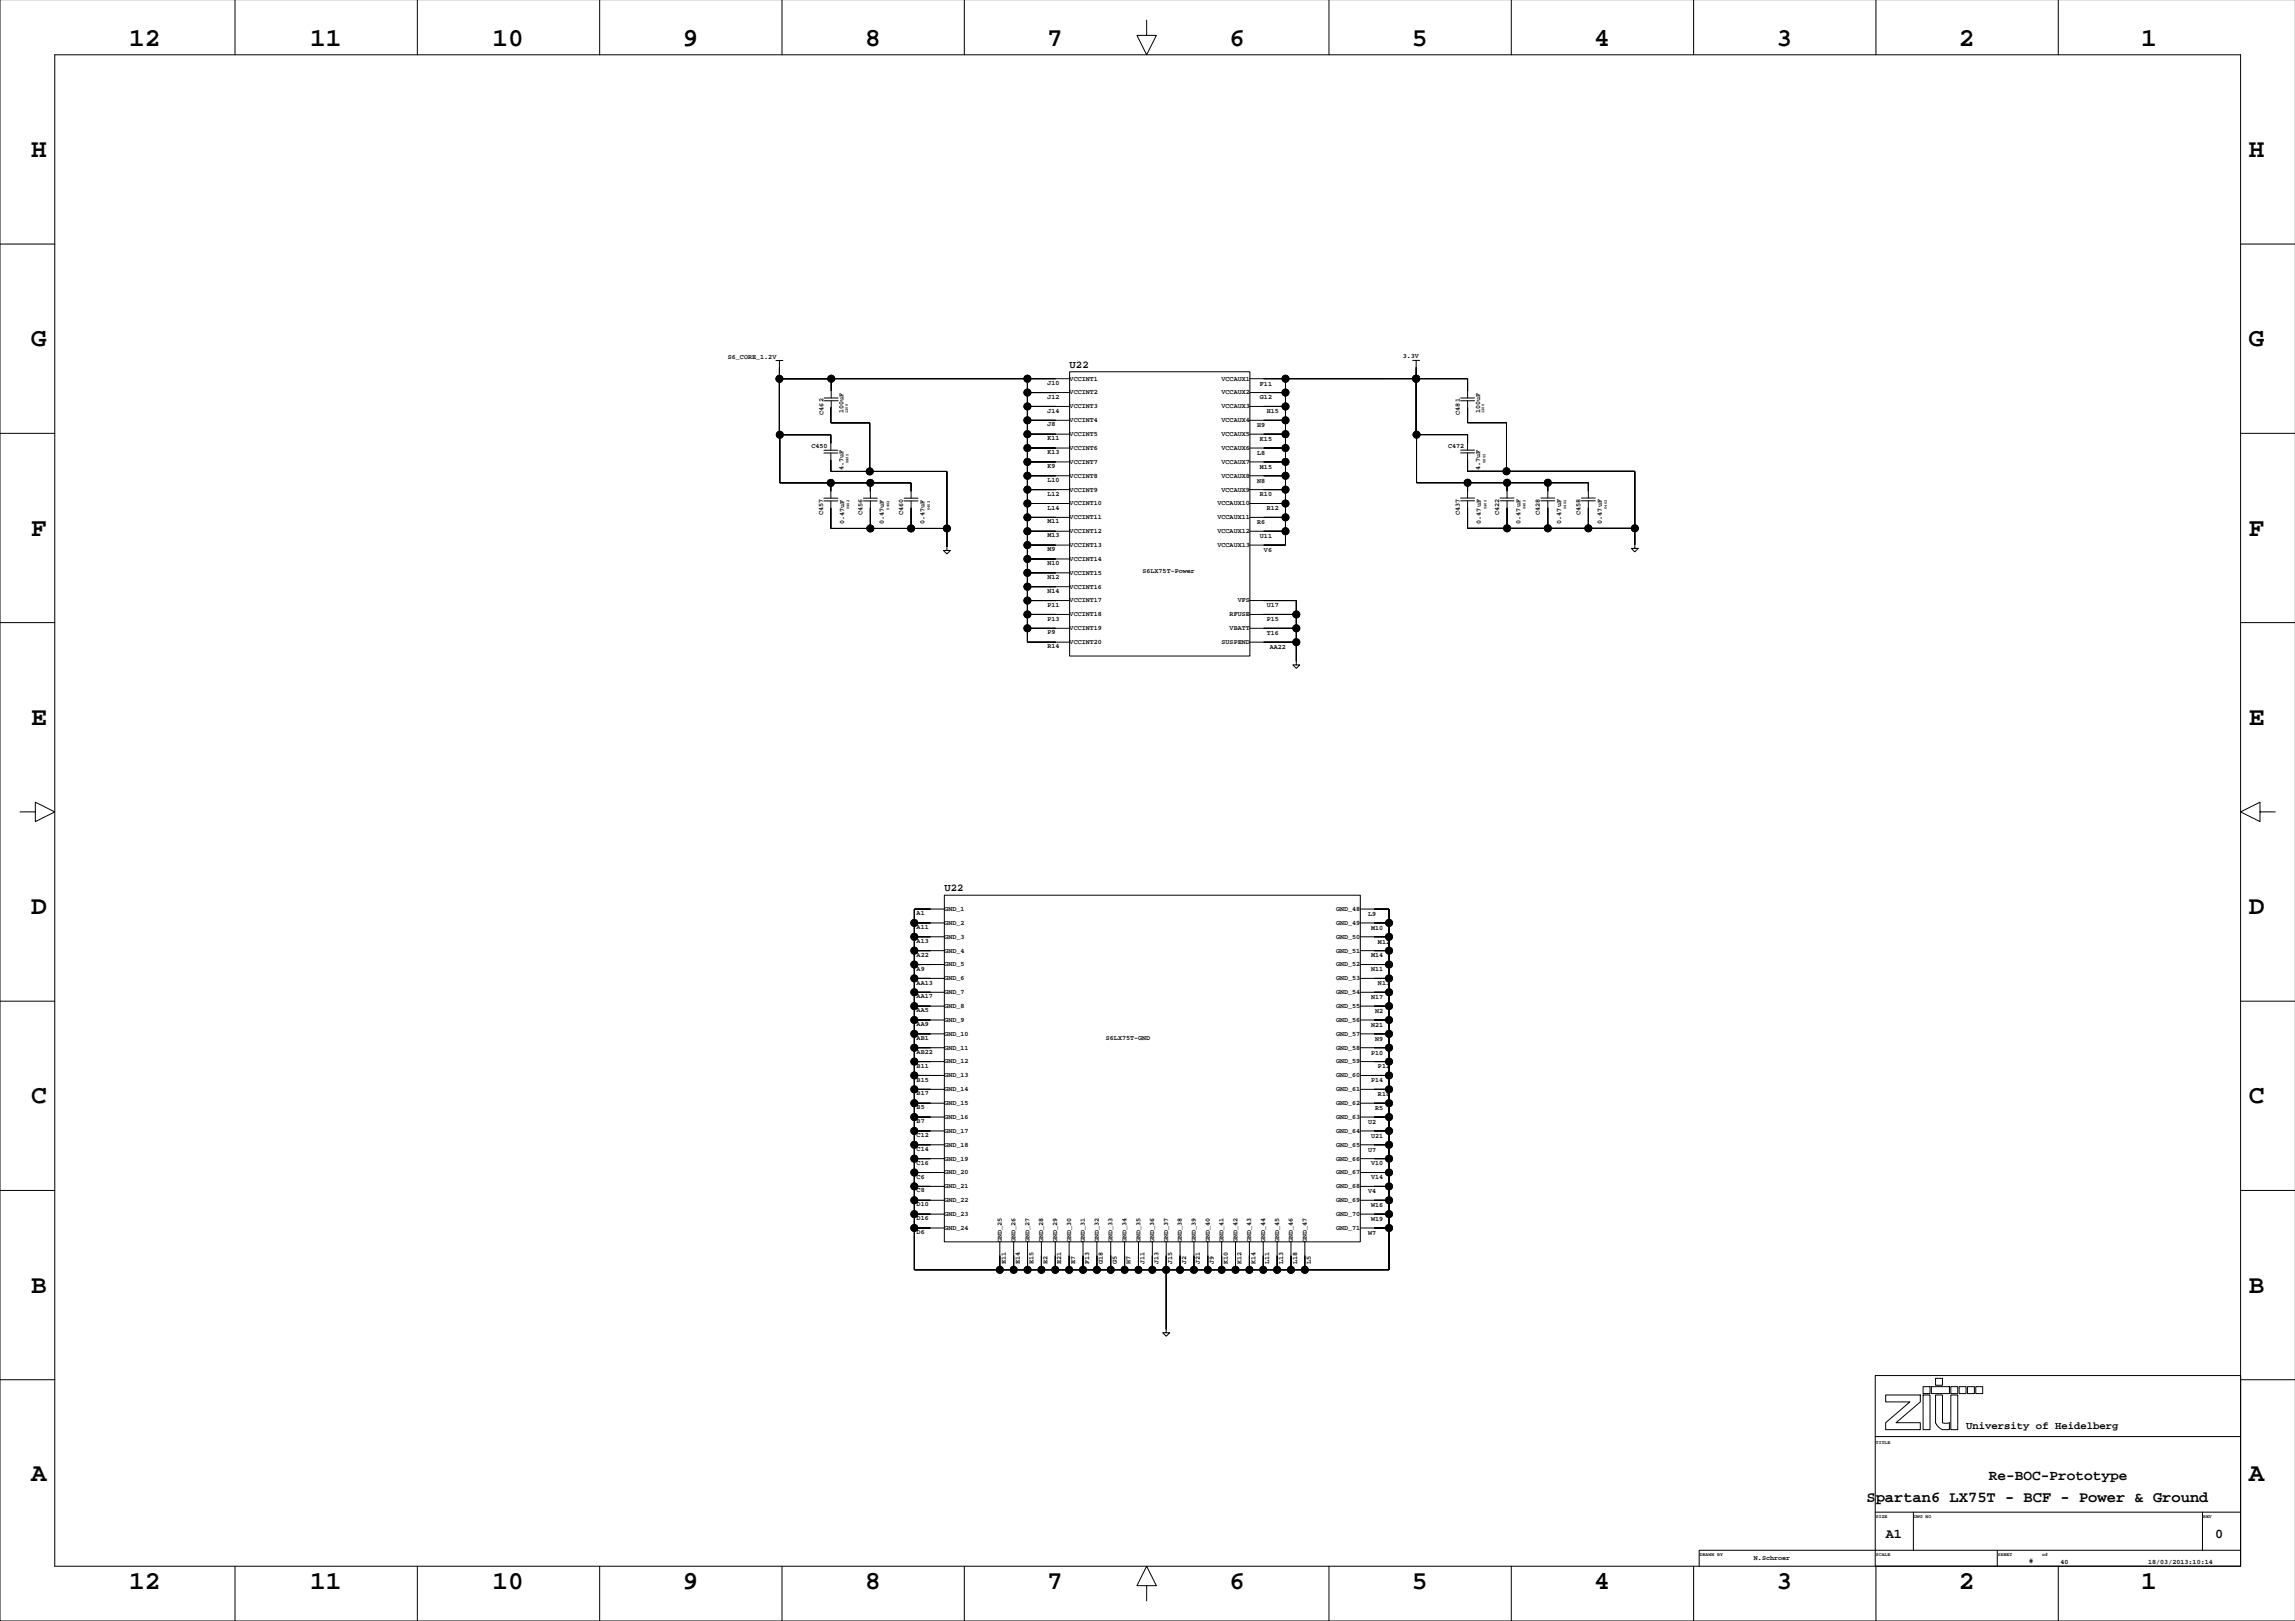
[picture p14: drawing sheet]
<svg xmlns="http://www.w3.org/2000/svg" width="841mm" height="594mm" viewBox="0 0 841 594" stroke-linecap="round" stroke-linejoin="round" font-family="sans-serif">
<defs><g id="words">
<g font-size="9.5">
<text x="47.4" y="16.9">12</text>
<text x="113.6" y="16.9">11</text>
<text x="180.4" y="16.9">10</text>
<text x="250.1" y="16.9">9</text>
<text x="316.9" y="16.9">8</text>
<text x="383.6" y="16.9">7</text>
<text x="450.4" y="16.9">6</text>
<text x="517.2" y="16.9">5</text>
<text x="584" y="16.9">4</text>
<text x="650.8" y="16.9">3</text>
<text x="717.6" y="16.9">2</text>
<text x="784.4" y="16.9">1</text>
<text x="11.4" y="57.5">H</text>
<text x="823.7" y="57.5">H</text>
<text x="11.4" y="126.9">G</text>
<text x="823.7" y="126.9">G</text>
<text x="11.4" y="196.2">F</text>
<text x="823.7" y="196.2">F</text>
<text x="11.4" y="265.5">E</text>
<text x="823.7" y="265.5">E</text>
<text x="11.4" y="334.8">D</text>
<text x="823.7" y="334.8">D</text>
<text x="11.4" y="404.2">C</text>
<text x="823.7" y="404.2">C</text>
<text x="11.4" y="473.5">B</text>
<text x="823.7" y="473.5">B</text>
<text x="11.4" y="542.3">A</text>
<text x="823.7" y="542.3">A</text>
<text x="47.4" y="582.2">12</text>
<text x="113.6" y="582.2">11</text>
<text x="180.4" y="582.2">10</text>
<text x="250.1" y="582.2">9</text>
<text x="316.9" y="582.2">8</text>
<text x="383.6" y="582.2">7</text>
<text x="450.4" y="582.2">6</text>
<text x="517.2" y="582.2">5</text>
<text x="584" y="582.2">4</text>
<text x="650.8" y="582.2">3</text>
<text x="717.6" y="582.2">2</text>
<text x="784.4" y="582.2">1</text>
</g>
<text font-size="5.6" x="683.7" y="550.3">Spartan6 LX75T - BCF - Power &amp; Ground</text>
<text font-size="5.3" x="728.6" y="542">Re-BOC-Prototype</text>
<g font-size="4.9">
<text x="690.8" y="563.4">A1</text>
<text x="811.4" y="563.4">0</text>
</g>
<g font-size="3.9">
<text x="391.8" y="134.8">U22</text>
<text x="345.9" y="326.3">U22</text>
<text x="720.2" y="523.5">University of Heidelberg</text>
</g>
<g font-size="2.5">
<text x="266.6" y="131.4">S6_CORE_1.2V</text>
<text x="513.9" y="131.1">3.3V</text>
<text x="383.7" y="140.9">J10</text>
<text x="391.8" y="139.4">VCCINT1</text>
<text x="447.5" y="139.4">VCCAUX1</text>
<text x="461.5" y="141.2">F11</text>
<text x="383.7" y="146">J12</text>
<text x="391.8" y="144.5">VCCINT2</text>
<text x="391.8" y="149.6">VCCINT3</text>
<text x="447.5" y="144.5">VCCAUX2</text>
<text x="447.5" y="149.6">VCCAUX3</text>
<text x="461.5" y="146.3">G12</text>
<text x="301.6" y="151.9" transform="rotate(-90 301.6 151.9)">C462</text>
<text x="309" y="151.4" transform="rotate(-90 309 151.4)">100uF</text>
<text x="383.7" y="151.1">J14</text>
<text x="391.8" y="154.6">VCCINT4</text>
<text x="447.5" y="154.6">VCCAUX4</text>
<text x="464.1" y="151.4">H15</text>
<text x="534.7" y="151.9" transform="rotate(-90 534.7 151.9)">C481</text>
<text x="542.2" y="151.4" transform="rotate(-90 542.2 151.4)">100uF</text>
<text x="383.7" y="161.3">K11</text>
<text x="383.7" y="156.2">J8</text>
<text x="391.8" y="159.7">VCCINT5</text>
<text x="447.5" y="159.7">VCCAUX5</text>
<text x="460.5" y="156.4">H9</text>
<text x="461.5" y="161.5">K15</text>
<text x="297.2" y="164.2">C450</text>
<text x="383.7" y="166.3">K13</text>
<text x="391.8" y="164.8">VCCINT6</text>
<text x="447.5" y="164.8">VCCAUX6</text>
<text x="460.5" y="166.6">L8</text>
<text x="530.5" y="164.2">C472</text>
<text x="309" y="172.2" transform="rotate(-90 309 172.2)">4.7uF</text>
<text x="383.7" y="171.4">K9</text>
<text x="391.8" y="169.9">VCCINT7</text>
<text x="447.5" y="169.9">VCCAUX7</text>
<text x="461.5" y="171.7">M15</text>
<text x="542.2" y="172.2" transform="rotate(-90 542.2 172.2)">4.7uF</text>
<text x="383.7" y="176.5">L10</text>
<text x="391.8" y="175">VCCINT8</text>
<text x="447.5" y="175">VCCAUX8</text>
<text x="460.5" y="176.8">N8</text>
<text x="383.7" y="181.6">L12</text>
<text x="391.8" y="180">VCCINT9</text>
<text x="391.8" y="185.1">VCCINT10</text>
<text x="446" y="185.1">VCCAUX10</text>
<text x="447.5" y="180">VCCAUX9</text>
<text x="461.5" y="181.8">R10</text>
<text x="301.5" y="188.6" transform="rotate(-90 301.5 188.6)">C457</text>
<text x="309.3" y="191.9" transform="rotate(-90 309.3 191.9)">0.47uF</text>
<text x="315.9" y="188.6" transform="rotate(-90 315.9 188.6)">C456</text>
<text x="323.7" y="191.9" transform="rotate(-90 323.7 191.9)">0.47uF</text>
<text x="330.9" y="188.6" transform="rotate(-90 330.9 188.6)">C460</text>
<text x="338.6" y="191.9" transform="rotate(-90 338.6 191.9)">0.47uF</text>
<text x="383.7" y="191.7">M11</text>
<text x="383.7" y="186.7">L14</text>
<text x="391.8" y="190.2">VCCINT11</text>
<text x="446" y="190.2">VCCAUX11</text>
<text x="460.5" y="192">R6</text>
<text x="464.1" y="186.9">R12</text>
<text x="534.7" y="188.5" transform="rotate(-90 534.7 188.5)">C437</text>
<text x="542.5" y="191.8" transform="rotate(-90 542.5 191.8)">0.47uF</text>
<text x="549.2" y="188.5" transform="rotate(-90 549.2 188.5)">C422</text>
<text x="557" y="191.8" transform="rotate(-90 557 191.8)">0.47uF</text>
<text x="564.1" y="188.5" transform="rotate(-90 564.1 188.5)">C428</text>
<text x="571.9" y="191.8" transform="rotate(-90 571.9 191.8)">0.47uF</text>
<text x="579" y="188.5" transform="rotate(-90 579 188.5)">C458</text>
<text x="586.7" y="191.8" transform="rotate(-90 586.7 191.8)">0.47uF</text>
<text x="383.7" y="196.8">M13</text>
<text x="391.8" y="195.3">VCCINT12</text>
<text x="446" y="195.3">VCCAUX12</text>
<text x="461.5" y="197.1">U11</text>
<text x="383.7" y="201.9">M9</text>
<text x="391.8" y="200.3">VCCINT13</text>
<text x="446" y="200.3">VCCAUX13</text>
<text x="463" y="202.1">V6</text>
<text x="383.7" y="207">N10</text>
<text x="391.8" y="205.4">VCCINT14</text>
<text x="418.5" y="209.8">S6LX75T-Power</text>
<text x="383.7" y="212">N12</text>
<text x="391.8" y="210.5">VCCINT15</text>
<text x="391.8" y="215.6">VCCINT16</text>
<text x="383.7" y="217.1">N14</text>
<text x="391.8" y="220.7">VCCINT17</text>
<text x="453.4" y="220.7">VFS</text>
<text x="383.7" y="227.3">P13</text>
<text x="383.7" y="222.2">P11</text>
<text x="391.8" y="225.7">VCCINT18</text>
<text x="450.4" y="225.7">RFUSE</text>
<text x="464.1" y="227.5">P15</text>
<text x="464.1" y="222.5">U17</text>
<text x="383.7" y="232.4">P9</text>
<text x="391.8" y="230.8">VCCINT19</text>
<text x="450.4" y="230.8">VBATT</text>
<text x="464.1" y="232.6">T16</text>
<text x="383.7" y="237.4">R14</text>
<text x="391.8" y="235.9">VCCINT20</text>
<text x="447.5" y="235.9">SUSPEND</text>
<text x="465.1" y="237.7">AA22</text>
<text x="335.8" y="335.2">A1</text>
<text x="345.9" y="333.7">GND_1</text>
<text x="489.4" y="333.7">GND_48</text>
<text x="501.2" y="335.5">L9</text>
<text x="335.8" y="340.3">A11</text>
<text x="345.9" y="338.7">GND_2</text>
<text x="489.4" y="338.7">GND_49</text>
<text x="502.2" y="340.5">M10</text>
<text x="335.8" y="345.4">A13</text>
<text x="345.9" y="343.8">GND_3</text>
<text x="489.4" y="343.8">GND_50</text>
<text x="504.8" y="345.6">M12</text>
<text x="335.8" y="350.4">A22</text>
<text x="345.9" y="348.9">GND_4</text>
<text x="345.9" y="354">GND_5</text>
<text x="489.4" y="348.9">GND_51</text>
<text x="489.4" y="354">GND_52</text>
<text x="502.2" y="350.7">M14</text>
<text x="335.8" y="355.5">A9</text>
<text x="345.9" y="359.1">GND_6</text>
<text x="489.4" y="359.1">GND_53</text>
<text x="502.2" y="355.8">N11</text>
<text x="335.8" y="365.7">AA17</text>
<text x="335.8" y="360.6">AA13</text>
<text x="345.9" y="364.1">GND_7</text>
<text x="489.4" y="364.1">GND_54</text>
<text x="502.2" y="365.9">N17</text>
<text x="504.8" y="360.8">N13</text>
<text x="335.8" y="370.8">AA5</text>
<text x="345.9" y="369.2">GND_8</text>
<text x="489.4" y="369.2">GND_55</text>
<text x="503.7" y="371">N2</text>
<text x="335.8" y="375.8">AA9</text>
<text x="345.9" y="374.3">GND_9</text>
<text x="489.4" y="374.3">GND_56</text>
<text x="502.2" y="376.1">N21</text>
<text x="335.8" y="380.9">AB1</text>
<text x="345.9" y="379.4">GND_10</text>
<text x="405.1" y="380.9">S6LX75T-GND</text>
<text x="489.4" y="379.4">GND_57</text>
<text x="503.7" y="381.2">N9</text>
<text x="335.8" y="386">AB22</text>
<text x="345.9" y="384.4">GND_11</text>
<text x="345.9" y="389.5">GND_12</text>
<text x="489.4" y="384.4">GND_58</text>
<text x="489.4" y="389.5">GND_59</text>
<text x="502.2" y="386.2">P10</text>
<text x="335.8" y="391.1">B11</text>
<text x="345.9" y="394.6">GND_13</text>
<text x="489.4" y="394.6">GND_60</text>
<text x="504.8" y="391.3">P12</text>
<text x="335.8" y="401.2">B17</text>
<text x="335.8" y="396.1">B15</text>
<text x="345.9" y="399.7">GND_14</text>
<text x="489.4" y="399.7">GND_61</text>
<text x="502.2" y="396.4">P14</text>
<text x="504.8" y="401.5">R18</text>
<text x="335.8" y="406.3">B5</text>
<text x="345.9" y="404.8">GND_15</text>
<text x="489.4" y="404.8">GND_62</text>
<text x="503.7" y="406.6">R5</text>
<text x="335.8" y="411.4">B7</text>
<text x="345.9" y="409.8">GND_16</text>
<text x="489.4" y="409.8">GND_63</text>
<text x="501.2" y="411.6">U2</text>
<text x="335.8" y="416.5">C12</text>
<text x="345.9" y="414.9">GND_17</text>
<text x="345.9" y="420">GND_18</text>
<text x="489.4" y="414.9">GND_64</text>
<text x="489.4" y="420">GND_65</text>
<text x="502.2" y="416.7">U21</text>
<text x="335.8" y="421.5">C14</text>
<text x="345.9" y="425.1">GND_19</text>
<text x="489.4" y="425.1">GND_66</text>
<text x="501.2" y="421.8">U7</text>
<text x="335.8" y="431.7">C6</text>
<text x="335.8" y="426.6">C16</text>
<text x="345.9" y="430.2">GND_20</text>
<text x="489.4" y="430.2">GND_67</text>
<text x="502.2" y="432">V14</text>
<text x="502.2" y="426.9">V10</text>
<text x="335.8" y="436.8">C8</text>
<text x="345.9" y="435.2">GND_21</text>
<text x="489.4" y="435.2">GND_68</text>
<text x="501.2" y="437">V4</text>
<text x="335.8" y="441.9">D10</text>
<text x="345.9" y="440.3">GND_22</text>
<text x="489.4" y="440.3">GND_69</text>
<text x="502.2" y="442.1">W16</text>
<text x="335.8" y="446.9">D16</text>
<text x="345.9" y="445.4">GND_23</text>
<text x="489.4" y="445.4">GND_70</text>
<text x="502.2" y="447.2">W19</text>
<text x="335.8" y="452">D6</text>
<text x="345.9" y="450.5">GND_24</text>
<text x="366.9" y="454.9" transform="rotate(-90 366.9 454.9)">GND_25</text>
<text x="372" y="454.9" transform="rotate(-90 372 454.9)">GND_26</text>
<text x="377.1" y="454.9" transform="rotate(-90 377.1 454.9)">GND_27</text>
<text x="382.2" y="454.9" transform="rotate(-90 382.2 454.9)">GND_28</text>
<text x="387.2" y="454.9" transform="rotate(-90 387.2 454.9)">GND_29</text>
<text x="392.3" y="454.9" transform="rotate(-90 392.3 454.9)">GND_30</text>
<text x="397.4" y="454.9" transform="rotate(-90 397.4 454.9)">GND_31</text>
<text x="402.5" y="454.9" transform="rotate(-90 402.5 454.9)">GND_32</text>
<text x="407.6" y="454.9" transform="rotate(-90 407.6 454.9)">GND_33</text>
<text x="412.6" y="454.9" transform="rotate(-90 412.6 454.9)">GND_34</text>
<text x="417.7" y="454.9" transform="rotate(-90 417.7 454.9)">GND_35</text>
<text x="422.8" y="454.9" transform="rotate(-90 422.8 454.9)">GND_36</text>
<text x="427.9" y="454.9" transform="rotate(-90 427.9 454.9)">GND_37</text>
<text x="433" y="454.9" transform="rotate(-90 433 454.9)">GND_38</text>
<text x="438" y="454.9" transform="rotate(-90 438 454.9)">GND_39</text>
<text x="443.1" y="454.9" transform="rotate(-90 443.1 454.9)">GND_40</text>
<text x="448.2" y="454.9" transform="rotate(-90 448.2 454.9)">GND_41</text>
<text x="453.3" y="454.9" transform="rotate(-90 453.3 454.9)">GND_42</text>
<text x="458.3" y="454.9" transform="rotate(-90 458.3 454.9)">GND_43</text>
<text x="463.4" y="454.9" transform="rotate(-90 463.4 454.9)">GND_44</text>
<text x="468.5" y="454.9" transform="rotate(-90 468.5 454.9)">GND_45</text>
<text x="473.6" y="454.9" transform="rotate(-90 473.6 454.9)">GND_46</text>
<text x="478.7" y="454.9" transform="rotate(-90 478.7 454.9)">GND_47</text>
<text x="489.4" y="450.5">GND_71</text>
<text x="501.2" y="452.3">W7</text>
<text x="368.4" y="463" transform="rotate(-90 368.4 463)">E11</text>
<text x="373.5" y="463" transform="rotate(-90 373.5 463)">E14</text>
<text x="378.6" y="463" transform="rotate(-90 378.6 463)">E15</text>
<text x="383.7" y="463" transform="rotate(-90 383.7 463)">E2</text>
<text x="388.8" y="463" transform="rotate(-90 388.8 463)">E21</text>
<text x="393.8" y="463" transform="rotate(-90 393.8 463)">E7</text>
<text x="398.9" y="463" transform="rotate(-90 398.9 463)">F13</text>
<text x="404" y="463" transform="rotate(-90 404 463)">G18</text>
<text x="409.1" y="463" transform="rotate(-90 409.1 463)">G5</text>
<text x="414.2" y="463" transform="rotate(-90 414.2 463)">H7</text>
<text x="419.2" y="463" transform="rotate(-90 419.2 463)">J11</text>
<text x="424.3" y="463" transform="rotate(-90 424.3 463)">J13</text>
<text x="429.4" y="463" transform="rotate(-90 429.4 463)">J15</text>
<text x="434.5" y="463" transform="rotate(-90 434.5 463)">J2</text>
<text x="439.6" y="463" transform="rotate(-90 439.6 463)">J21</text>
<text x="444.6" y="463" transform="rotate(-90 444.6 463)">J9</text>
<text x="449.7" y="463" transform="rotate(-90 449.7 463)">K10</text>
<text x="454.8" y="463" transform="rotate(-90 454.8 463)">K12</text>
<text x="459.9" y="463" transform="rotate(-90 459.9 463)">K14</text>
<text x="464.9" y="463" transform="rotate(-90 464.9 463)">L11</text>
<text x="470" y="463" transform="rotate(-90 470 463)">L13</text>
<text x="475.1" y="463" transform="rotate(-90 475.1 463)">L18</text>
<text x="480.2" y="463" transform="rotate(-90 480.2 463)">L5</text>
<text x="642.5" y="571.6">N.Schroer</text>
<text x="743.3" y="572.6">#</text>
<text x="754.7" y="573">40</text>
<text x="786.9" y="573">18/03/2013:10:14</text>
</g>
<g font-size="1.8">
<text x="687.2" y="528.9">TITLE</text>
<text x="687.2" y="555.8">SIZE</text>
<text x="701.1" y="555.8">DWG NO</text>
<text x="807" y="555.8">REV</text>
<text x="622.7" y="569.8">DRAWN BY</text>
<text x="687.2" y="569.8">SCALE</text>
<text x="731.9" y="569.8">SHEET</text>
<text x="748.1" y="569.8">of</text>
</g>
<g font-size="1.4">
<text x="310.5" y="151.4" transform="rotate(-90 310.5 151.4)">1206</text>
<text x="543.6" y="151.4" transform="rotate(-90 543.6 151.4)">1206</text>
<text x="310.9" y="169.6" transform="rotate(-90 310.9 169.6)">0805</text>
<text x="544.1" y="169.6" transform="rotate(-90 544.1 169.6)">0805</text>
<text x="311.1" y="186.5" transform="rotate(-90 311.1 186.5)">0402</text>
<text x="325.7" y="186.6" transform="rotate(-90 325.7 186.6)">0402</text>
<text x="340.6" y="186.9" transform="rotate(-90 340.6 186.9)">0402</text>
<text x="544.5" y="186.6" transform="rotate(-90 544.5 186.6)">0402</text>
<text x="558.8" y="186.6" transform="rotate(-90 558.8 186.6)">0402</text>
<text x="573.7" y="186.5" transform="rotate(-90 573.7 186.5)">0402</text>
<text x="588.6" y="186.4" transform="rotate(-90 588.6 186.4)">0402</text>
</g>
</g></defs>
<g fill="none" stroke="#000" stroke-width=".37">
<path d="M0 -.1v593.8h840.7M86.1 0v20.1M152.9 0v20.1M219.7 0v20.1M286.4 0v20.1M353.2 0v20.1M420 7.4v5.6h3.6l-3.6 7.1-3.5-7.1h3.5M486.8 0v20.1M553.6 0v20.1M620.4 0v20.1M687.2 0v20.1M754 0v20.1"/>
<path d="M20.1 20.1h800.6v553.6h-800.6zM0 89.4h20.1M820.7 89.4h20M284.2 132.1h1.3v6.7M285.5 134.6h.1M285.5 132.1h1.3M304.3 138.7v.1M304.5 138.7v7.1M376.3 138.7v96.5h15.5M391.8 136.2h66v104.1h-66zM391.8 138.7l-106.3 .1v20.4h18.8v5.7M457.8 138.7h79.8v7.1"/>
<path d="M470.9 138.7v61h-13.1M507.7 138.7h.1M517.5 132h1.2v6.7M518.7 138.7v20.5h18.9v5.7M518.7 134.5h.1M518.7 132h1.3M0 158.7h20.1M285.6 159.2v17.7h48.1v5.6M301.9 145.8h5.1M301.9 146.8h5.1M304.5 146.8l-.2 8.1h14.3v17.8M376.3 143.8h15.5"/>
<path d="M376.3 148.9h15.5M376.3 153.9h15.5M376.3 159h15.5M457.8 143.8h13.1M457.8 148.9h13.1M457.8 153.9h13.1M457.8 159h13.1M518.9 159.2v17.6h62.9v5.6M535.1 145.8h5M535.1 146.8h5M537.6 146.8v8h14.2v17.8M820.7 158.7h20"/>
<path d="M301.8 164.9h5.1M301.8 165.9h5.1M304.3 165.9v6.8h42.6v28.9h-1.3l1.3 1.3 1.2-1.3h-1.2M304.3 176.9v5.6M318.8 176.9v5.6M376.3 164.1h15.5M376.3 169.2h15.5M376.3 174.3h15.5M376.3 179.3h15.5M457.8 164.1h13.1M457.8 169.2h13.1M457.8 174.3h13.1"/>
<path d="M457.8 179.3h13.1M535 164.9h5.1M535 165.9h5.1M537.6 165.9v6.7h61.2v28.3h-1.2l1.2 1.2 1.3-1.2h-1.3M537.6 176.8v5.6M552 176.8v5.6M567 176.8v5.6M301.8 182.5h5.1M301.8 183.5h5.1M304.3 183.5v10.1h42.6M316.3 182.5h5M316.3 183.5h5"/>
<path d="M318.8 183.5v10.1M331.2 182.5h5.1M331.2 183.5h5.1M333.7 183.5v10.1M376.3 184.4h15.5M376.3 189.5h15.5M376.3 194.6h15.5M376.3 199.7h15.5M457.8 184.4h13.1M457.8 189.5h13.1M457.8 194.6h13.1M535 182.4h5.1"/>
<path d="M535 183.4h5.1M537.6 183.4v10.1h61.2M549.5 182.4h5.1M549.5 183.4h5.1M552 183.4v10.1M564.4 182.4h5.1M564.4 183.4h5.1M567 183.4v10.1M579.3 182.4h5.1M579.3 183.4h5.1M581.8 183.4v10.1M598.8 199.6h.1"/>
<path d="M346.9 200.3h.1M376.3 204.7h15.5M376.3 209.8h15.5M376.3 214.9h15.5M376.3 220h15.5M457.8 220h17v23.5h-1.2l1.2 1.3 1.3-1.3h-1.3M0 228h20.1M376.3 225h15.5M376.3 230.1h15.5M457.8 225h17M457.8 230.1h17M457.8 235.2h17"/>
<path d="M820.7 228h20M474.8 242.3h.1M7.4 297.4h5.6v-3.6l7.1 3.6-7.1 3.5v-3.5M827.9 297.4v-3.6l-7.2 3.6 7.2 3.5v-3.5h5.5M334.9 338h11M345.9 327.9h152.4v127h-152.4zM345.9 333h-11v132.1h173.9v-132.1h-10.5M498.3 338h10.5M334.9 343.1h11M334.9 348.2h11M334.9 353.3h11M334.9 358.4h11"/>
<path d="M498.3 343.1h10.5M498.3 348.2h10.5M498.3 353.3h10.5M498.3 358.4h10.5M0 366.7h20.1M334.9 363.4h11M334.9 368.5h11M334.9 373.6h11M334.9 378.7h11M498.3 363.4h10.5M498.3 368.5h10.5M498.3 373.6h10.5"/>
<path d="M498.3 378.7h10.5M820.7 366.7h20M334.9 383.8h11M334.9 388.8h11M334.9 393.9h11M334.9 399h11M498.3 383.8h10.5M498.3 388.8h10.5M498.3 393.9h10.5M498.3 399h10.5M334.9 404.1h11M334.9 409.1h11"/>
<path d="M334.9 414.2h11M334.9 419.3h11M498.3 404.1h10.5M498.3 409.1h10.5M498.3 414.2h10.5M498.3 419.3h10.5M0 436h20.1M334.9 424.4h11M334.9 429.5h11M334.9 434.5h11M334.9 439.6h11M498.3 424.4h10.5"/>
<path d="M498.3 429.5h10.5M498.3 434.5h10.5M498.3 439.6h10.5M820.7 436h20M334.9 444.7h.1M334.9 444.7h11M334.9 449.8h11M366.2 454.9v10.2M371.3 454.9v10.2M376.4 454.9v10.2M381.5 454.9v10.2M386.6 454.9v10.2"/>
<path d="M391.6 454.9v10.2M396.7 454.9v10.2M401.8 454.9v10.2M406.9 454.9v10.2M411.9 454.9v10.2M417 454.9v10.2M422.1 454.9v10.2M427.2 454.9v33.3h-1.3l1.3 1.2 1.3-1.2h-1.3M432.3 454.9v10.2M437.3 454.9v10.2M442.4 454.9v10.2M447.5 454.9v10.2"/>
<path d="M452.6 454.9v10.2M457.7 454.9v10.2M462.7 454.9v10.2M467.8 454.9v10.2M472.9 454.9v10.2M478 454.9v10.2M498.3 444.7h10.5M498.3 449.8h10.5M508.8 444.7h.1M427.2 486.9h.1M0 505.4h20.1M686.9 503.8h133.8v69.9h-133.8z"/>
<path d="M690.7 510.9h12.7v2.6l-8.9 7.6h8.9v2.5h-12.7v-2.5l8.9-7.6h-8.9zM704.4 510.9h2.6v12.7h-2.6zM704.4 507.9h2.6v2.5h-2.6zM707.5 507.9h6.6v2.5h-6.6zM709 510.9h2.5v10.2l1.1 .2 1.5-.2v2.5h-2.6l-.5-.2-1-.8-1-1.5zM709 504.8h2.5v2.6h-2.5zM714.6 510.9h2.5v12.7h-2.5zM714.6 507.9h2.5v2.5h-2.5zM717.6 507.9h2.6v2.5h-2.6zM720.7 507.9h2.5v2.5h-2.5zM723.7 507.9h2.6v2.5h-2.6zM820.7 505.4h20"/>
<path d="M686.9 526.2h133.8M686.9 553.9h133.8M700.9 553.9v13.9M806.8 553.9v13.9M86.1 573.7v20M152.9 573.7v20M219.7 573.7v20M286.4 573.7v20M353.2 573.7v20M486.8 573.7v20M553.6 573.7v20M620.4 573.7v20"/>
<path d="M687.2 573.7v20M731.6 567.8v5.9M754 573.7v20M820.7 567.8h-198.3v5.9M420 580.8h3.6l-3.6-7.1-3.5 7.1h3.5v5.6"/>
<circle cx="285.5" cy="138.8" r="1.27"/>
<circle cx="304.5" cy="138.7" r="1.27"/>
<circle cx="376.3" cy="138.7" r="1.27"/>
<circle cx="470.9" cy="138.7" r="1.27"/>
<circle cx="518.7" cy="138.7" r="1.27"/>
<circle cx="285.6" cy="159.2" r="1.27"/>
<circle cx="376.3" cy="143.8" r="1.27"/>
<circle cx="376.3" cy="153.9" r="1.27"/>
<circle cx="376.3" cy="148.9" r="1.27"/>
<circle cx="376.3" cy="159" r="1.27"/>
<circle cx="470.9" cy="143.8" r="1.27"/>
<circle cx="470.9" cy="153.9" r="1.27"/>
<circle cx="470.9" cy="148.9" r="1.27"/>
<circle cx="470.9" cy="159" r="1.27"/>
<circle cx="518.9" cy="159.2" r="1.27"/>
<circle cx="304.3" cy="176.9" r="1.27"/>
<circle cx="318.6" cy="172.7" r="1.27"/>
<circle cx="318.8" cy="176.9" r="1.27"/>
<circle cx="376.3" cy="164.1" r="1.27"/>
<circle cx="376.3" cy="169.2" r="1.27"/>
<circle cx="376.3" cy="174.3" r="1.27"/>
<circle cx="376.3" cy="179.3" r="1.27"/>
<circle cx="470.9" cy="164.1" r="1.27"/>
<circle cx="470.9" cy="169.2" r="1.27"/>
<circle cx="470.9" cy="174.3" r="1.27"/>
<circle cx="470.9" cy="179.3" r="1.27"/>
<circle cx="537.6" cy="176.8" r="1.27"/>
<circle cx="551.8" cy="172.6" r="1.27"/>
<circle cx="552" cy="176.8" r="1.27"/>
<circle cx="567" cy="176.8" r="1.27"/>
<circle cx="318.8" cy="193.6" r="1.27"/>
<circle cx="333.7" cy="193.6" r="1.27"/>
<circle cx="346.9" cy="193.6" r="1.27"/>
<circle cx="376.3" cy="199.7" r="1.27"/>
<circle cx="376.3" cy="189.5" r="1.27"/>
<circle cx="376.3" cy="184.4" r="1.27"/>
<circle cx="376.3" cy="194.6" r="1.27"/>
<circle cx="470.9" cy="189.5" r="1.27"/>
<circle cx="470.9" cy="184.4" r="1.27"/>
<circle cx="470.9" cy="194.6" r="1.27"/>
<circle cx="552" cy="193.5" r="1.27"/>
<circle cx="567" cy="193.5" r="1.27"/>
<circle cx="581.8" cy="193.5" r="1.27"/>
<circle cx="598.8" cy="193.5" r="1.27"/>
<circle cx="376.3" cy="209.8" r="1.27"/>
<circle cx="376.3" cy="204.7" r="1.27"/>
<circle cx="376.3" cy="220" r="1.27"/>
<circle cx="376.3" cy="214.9" r="1.27"/>
<circle cx="376.3" cy="225" r="1.27"/>
<circle cx="376.3" cy="230.1" r="1.27"/>
<circle cx="474.8" cy="235.2" r="1.27"/>
<circle cx="474.8" cy="225" r="1.27"/>
<circle cx="474.8" cy="230.1" r="1.27"/>
<circle cx="334.9" cy="338" r="1.27"/>
<circle cx="508.8" cy="338" r="1.27"/>
<circle cx="334.9" cy="343.1" r="1.27"/>
<circle cx="334.9" cy="353.3" r="1.27"/>
<circle cx="334.9" cy="348.2" r="1.27"/>
<circle cx="334.9" cy="358.4" r="1.27"/>
<circle cx="508.8" cy="343.1" r="1.27"/>
<circle cx="508.8" cy="353.3" r="1.27"/>
<circle cx="508.8" cy="348.2" r="1.27"/>
<circle cx="508.8" cy="358.4" r="1.27"/>
<circle cx="334.9" cy="378.7" r="1.27"/>
<circle cx="334.9" cy="373.6" r="1.27"/>
<circle cx="334.9" cy="368.5" r="1.27"/>
<circle cx="334.9" cy="363.4" r="1.27"/>
<circle cx="508.8" cy="378.7" r="1.27"/>
<circle cx="508.8" cy="373.6" r="1.27"/>
<circle cx="508.8" cy="368.5" r="1.27"/>
<circle cx="508.8" cy="363.4" r="1.27"/>
<circle cx="334.9" cy="399" r="1.27"/>
<circle cx="334.9" cy="388.8" r="1.27"/>
<circle cx="334.9" cy="383.8" r="1.27"/>
<circle cx="334.9" cy="393.9" r="1.27"/>
<circle cx="508.8" cy="399" r="1.27"/>
<circle cx="508.8" cy="388.8" r="1.27"/>
<circle cx="508.8" cy="383.8" r="1.27"/>
<circle cx="508.8" cy="393.9" r="1.27"/>
<circle cx="334.9" cy="414.2" r="1.27"/>
<circle cx="334.9" cy="404.1" r="1.27"/>
<circle cx="334.9" cy="409.1" r="1.27"/>
<circle cx="334.9" cy="419.3" r="1.27"/>
<circle cx="508.8" cy="414.2" r="1.27"/>
<circle cx="508.8" cy="404.1" r="1.27"/>
<circle cx="508.8" cy="409.1" r="1.27"/>
<circle cx="508.8" cy="419.3" r="1.27"/>
<circle cx="334.9" cy="434.5" r="1.27"/>
<circle cx="334.9" cy="439.6" r="1.27"/>
<circle cx="334.9" cy="424.4" r="1.27"/>
<circle cx="334.9" cy="429.5" r="1.27"/>
<circle cx="508.8" cy="434.5" r="1.27"/>
<circle cx="508.8" cy="439.6" r="1.27"/>
<circle cx="508.8" cy="424.4" r="1.27"/>
<circle cx="508.8" cy="429.5" r="1.27"/>
<circle cx="334.9" cy="444.7" r="1.27"/>
<circle cx="334.9" cy="449.8" r="1.27"/>
<circle cx="508.8" cy="444.7" r="1.27"/>
<circle cx="508.8" cy="449.8" r="1.27"/>
<circle cx="366.2" cy="465.1" r="1.27"/>
<circle cx="371.3" cy="465.1" r="1.27"/>
<circle cx="376.4" cy="465.1" r="1.27"/>
<circle cx="381.5" cy="465.1" r="1.27"/>
<circle cx="386.6" cy="465.1" r="1.27"/>
<circle cx="391.6" cy="465.1" r="1.27"/>
<circle cx="396.7" cy="465.1" r="1.27"/>
<circle cx="401.8" cy="465.1" r="1.27"/>
<circle cx="406.9" cy="465.1" r="1.27"/>
<circle cx="411.9" cy="465.1" r="1.27"/>
<circle cx="417" cy="465.1" r="1.27"/>
<circle cx="422.1" cy="465.1" r="1.27"/>
<circle cx="427.2" cy="465.1" r="1.27"/>
<circle cx="432.3" cy="465.1" r="1.27"/>
<circle cx="437.3" cy="465.1" r="1.27"/>
<circle cx="442.4" cy="465.1" r="1.27"/>
<circle cx="447.5" cy="465.1" r="1.27"/>
<circle cx="452.6" cy="465.1" r="1.27"/>
<circle cx="457.7" cy="465.1" r="1.27"/>
<circle cx="462.7" cy="465.1" r="1.27"/>
<circle cx="467.8" cy="465.1" r="1.27"/>
<circle cx="472.9" cy="465.1" r="1.27"/>
<circle cx="478" cy="465.1" r="1.27"/>
</g>
<g fill="#000" stroke="#000" stroke-width=".37">
<path d="M285.5 138.8v20.4z" fill-rule="evenodd"/>
<path d="M285.5 134.6v4.2z" fill-rule="evenodd"/>
<path d="M285.5 138.8h18.8z" fill-rule="evenodd"/>
<path d="M304.5 138.7v4.5z" fill-rule="evenodd"/>
<path d="M304.5 138.7h71.8z" fill-rule="evenodd"/>
<path d="M376.3 138.7v5.1z" fill-rule="evenodd"/>
<path d="M376.3 138.7h10.4z" fill-rule="evenodd"/>
<path d="M462.9 138.7h8z" fill-rule="evenodd"/>
<path d="M470.9 138.7v5.1z" fill-rule="evenodd"/>
<path d="M470.9 138.7h36.8z" fill-rule="evenodd"/>
<path d="M518.7 138.7v20.5z" fill-rule="evenodd"/>
<path d="M507.7 138.7h11z" fill-rule="evenodd"/>
<path d="M518.7 134.5v4.2z" fill-rule="evenodd"/>
<path d="M518.7 138.7h18.9z" fill-rule="evenodd"/>
<path d="M285.6 159.2v17.7z" fill-rule="evenodd"/>
<path d="M304.3 149.3v5.6z" fill-rule="evenodd"/>
<path d="M304.3 159.2v3.2z" fill-rule="evenodd"/>
<path d="M285.6 159.2h18.7z" fill-rule="evenodd"/>
<path d="M318.6 154.9v17.8z" fill-rule="evenodd"/>
<path d="M304.3 154.9h14.3z" fill-rule="evenodd"/>
<path d="M376.3 159v5.1z" fill-rule="evenodd"/>
<path d="M376.3 153.9v5.1z" fill-rule="evenodd"/>
<path d="M376.3 148.9v5z" fill-rule="evenodd"/>
<path d="M376.3 143.8v5.1z" fill-rule="evenodd"/>
<path d="M376.3 148.9h10.4z" fill-rule="evenodd"/>
<path d="M376.3 153.9h10.4z" fill-rule="evenodd"/>
<path d="M376.3 159h10.4z" fill-rule="evenodd"/>
<path d="M376.3 143.8h10.4z" fill-rule="evenodd"/>
<path d="M462.9 148.9h8z" fill-rule="evenodd"/>
<path d="M462.9 153.9h8z" fill-rule="evenodd"/>
<path d="M462.9 159h8z" fill-rule="evenodd"/>
<path d="M470.9 159v5.1z" fill-rule="evenodd"/>
<path d="M470.9 153.9v5.1z" fill-rule="evenodd"/>
<path d="M470.9 148.9v5z" fill-rule="evenodd"/>
<path d="M470.9 143.8v5.1z" fill-rule="evenodd"/>
<path d="M462.9 143.8h8z" fill-rule="evenodd"/>
<path d="M518.9 159.2v17.6z" fill-rule="evenodd"/>
<path d="M537.6 159.2v3.1z" fill-rule="evenodd"/>
<path d="M518.9 159.2h18.7z" fill-rule="evenodd"/>
<path d="M537.6 149.3v5.5z" fill-rule="evenodd"/>
<path d="M537.6 138.7v4.5z" fill-rule="evenodd"/>
<path d="M537.6 154.8h14.2z" fill-rule="evenodd"/>
<path d="M551.8 154.8v17.8z" fill-rule="evenodd"/>
<path d="M304.3 168.5v4.2z" fill-rule="evenodd"/>
<path d="M304.3 176.9v3z" fill-rule="evenodd"/>
<path d="M285.6 176.9h18.7z" fill-rule="evenodd"/>
<path d="M304.3 172.7h14.3z" fill-rule="evenodd"/>
<path d="M318.8 176.9v3z" fill-rule="evenodd"/>
<path d="M304.3 176.9h14.5z" fill-rule="evenodd"/>
<path d="M333.7 176.9v3z" fill-rule="evenodd"/>
<path d="M318.8 176.9h14.9z" fill-rule="evenodd"/>
<path d="M318.6 172.7h28.3z" fill-rule="evenodd"/>
<path d="M346.9 172.7v20.9z" fill-rule="evenodd"/>
<path d="M376.3 179.3v5.1z" fill-rule="evenodd"/>
<path d="M376.3 174.3v5z" fill-rule="evenodd"/>
<path d="M376.3 169.2v5.1z" fill-rule="evenodd"/>
<path d="M376.3 164.1v5.1z" fill-rule="evenodd"/>
<path d="M376.3 164.1h10.4z" fill-rule="evenodd"/>
<path d="M376.3 169.2h10.4z" fill-rule="evenodd"/>
<path d="M376.3 174.3h10.4z" fill-rule="evenodd"/>
<path d="M376.3 179.3h10.4z" fill-rule="evenodd"/>
<path d="M462.9 164.1h8z" fill-rule="evenodd"/>
<path d="M462.9 169.2h8z" fill-rule="evenodd"/>
<path d="M462.9 174.3h8z" fill-rule="evenodd"/>
<path d="M462.9 179.3h8z" fill-rule="evenodd"/>
<path d="M470.9 179.3v5.1z" fill-rule="evenodd"/>
<path d="M470.9 174.3v5z" fill-rule="evenodd"/>
<path d="M470.9 169.2v5.1z" fill-rule="evenodd"/>
<path d="M470.9 164.1v5.1z" fill-rule="evenodd"/>
<path d="M537.6 168.4v4.2z" fill-rule="evenodd"/>
<path d="M537.6 176.8v3.1z" fill-rule="evenodd"/>
<path d="M518.9 176.8h18.7z" fill-rule="evenodd"/>
<path d="M537.6 172.6h14.2z" fill-rule="evenodd"/>
<path d="M552 176.8v3.1z" fill-rule="evenodd"/>
<path d="M537.6 176.8h14.4z" fill-rule="evenodd"/>
<path d="M567 176.8v3.1z" fill-rule="evenodd"/>
<path d="M552 176.8h15z" fill-rule="evenodd"/>
<path d="M581.8 176.8v3.1z" fill-rule="evenodd"/>
<path d="M567 176.8h14.8z" fill-rule="evenodd"/>
<path d="M598.8 172.6v20.9z" fill-rule="evenodd"/>
<path d="M551.8 172.6h47z" fill-rule="evenodd"/>
<path d="M304.3 186v7.6z" fill-rule="evenodd"/>
<path d="M318.8 186v7.6z" fill-rule="evenodd"/>
<path d="M304.3 193.6h14.5z" fill-rule="evenodd"/>
<path d="M318.8 193.6h14.9z" fill-rule="evenodd"/>
<path d="M333.7 186v7.6z" fill-rule="evenodd"/>
<path d="M346.9 193.6v6.7z" fill-rule="evenodd"/>
<path d="M333.7 193.6h13.2z" fill-rule="evenodd"/>
<path d="M376.3 199.7v5z" fill-rule="evenodd"/>
<path d="M376.3 194.6v5.1z" fill-rule="evenodd"/>
<path d="M376.3 189.5v5.1z" fill-rule="evenodd"/>
<path d="M376.3 184.4v5.1z" fill-rule="evenodd"/>
<path d="M376.3 184.4h10.4z" fill-rule="evenodd"/>
<path d="M376.3 189.5h10.4z" fill-rule="evenodd"/>
<path d="M376.3 194.6h10.4z" fill-rule="evenodd"/>
<path d="M376.3 199.7h10.4z" fill-rule="evenodd"/>
<path d="M462.9 184.4h8z" fill-rule="evenodd"/>
<path d="M462.9 189.5h8z" fill-rule="evenodd"/>
<path d="M462.9 194.6h8z" fill-rule="evenodd"/>
<path d="M462.9 199.7h8z" fill-rule="evenodd"/>
<path d="M470.9 194.6v5.1z" fill-rule="evenodd"/>
<path d="M470.9 189.5v5.1z" fill-rule="evenodd"/>
<path d="M470.9 184.4v5.1z" fill-rule="evenodd"/>
<path d="M537.6 186v7.5z" fill-rule="evenodd"/>
<path d="M552 186v7.5z" fill-rule="evenodd"/>
<path d="M537.6 193.5h14.4z" fill-rule="evenodd"/>
<path d="M567 186v7.5z" fill-rule="evenodd"/>
<path d="M552 193.5h15z" fill-rule="evenodd"/>
<path d="M581.8 186v7.5z" fill-rule="evenodd"/>
<path d="M567 193.5h14.8z" fill-rule="evenodd"/>
<path d="M581.8 193.5h17z" fill-rule="evenodd"/>
<path d="M598.8 193.5v6.1z" fill-rule="evenodd"/>
<path d="M376.3 220v5z" fill-rule="evenodd"/>
<path d="M376.3 214.9v5.1z" fill-rule="evenodd"/>
<path d="M376.3 209.8v5.1z" fill-rule="evenodd"/>
<path d="M376.3 204.7v5.1z" fill-rule="evenodd"/>
<path d="M376.3 204.7h10.4z" fill-rule="evenodd"/>
<path d="M376.3 209.8h10.4z" fill-rule="evenodd"/>
<path d="M376.3 214.9h10.4z" fill-rule="evenodd"/>
<path d="M376.3 220h10.4z" fill-rule="evenodd"/>
<path d="M462.9 220h11.9z" fill-rule="evenodd"/>
<path d="M474.8 220v5z" fill-rule="evenodd"/>
<path d="M376.3 230.1v5.1z" fill-rule="evenodd"/>
<path d="M376.3 225v5.1z" fill-rule="evenodd"/>
<path d="M376.3 225h10.4z" fill-rule="evenodd"/>
<path d="M376.3 230.1h10.4z" fill-rule="evenodd"/>
<path d="M376.3 235.2h10.4z" fill-rule="evenodd"/>
<path d="M462.9 235.2h11.9z" fill-rule="evenodd"/>
<path d="M462.9 230.1h11.9z" fill-rule="evenodd"/>
<path d="M474.8 230.1v5.1z" fill-rule="evenodd"/>
<path d="M462.9 225h11.9z" fill-rule="evenodd"/>
<path d="M474.8 225v5.1z" fill-rule="evenodd"/>
<path d="M474.8 235.2v7.1z" fill-rule="evenodd"/>
<path d="M334.9 338v5.1z" fill-rule="evenodd"/>
<path d="M334.9 333v5z" fill-rule="evenodd"/>
<path d="M334.9 338h5.9z" fill-rule="evenodd"/>
<path d="M334.9 333h5.9z" fill-rule="evenodd"/>
<path d="M503.4 338h5.4z" fill-rule="evenodd"/>
<path d="M508.8 338v5.1z" fill-rule="evenodd"/>
<path d="M503.4 333h5.4z" fill-rule="evenodd"/>
<path d="M508.8 333v5z" fill-rule="evenodd"/>
<path d="M334.9 358.4v5z" fill-rule="evenodd"/>
<path d="M334.9 353.3v5.1z" fill-rule="evenodd"/>
<path d="M334.9 348.2v5.1z" fill-rule="evenodd"/>
<path d="M334.9 343.1v5.1z" fill-rule="evenodd"/>
<path d="M334.9 358.4h5.9z" fill-rule="evenodd"/>
<path d="M334.9 353.3h5.9z" fill-rule="evenodd"/>
<path d="M334.9 348.2h5.9z" fill-rule="evenodd"/>
<path d="M334.9 343.1h5.9z" fill-rule="evenodd"/>
<path d="M503.4 358.4h5.4z" fill-rule="evenodd"/>
<path d="M508.8 358.4v5z" fill-rule="evenodd"/>
<path d="M503.4 353.3h5.4z" fill-rule="evenodd"/>
<path d="M508.8 353.3v5.1z" fill-rule="evenodd"/>
<path d="M503.4 348.2h5.4z" fill-rule="evenodd"/>
<path d="M508.8 348.2v5.1z" fill-rule="evenodd"/>
<path d="M503.4 343.1h5.4z" fill-rule="evenodd"/>
<path d="M508.8 343.1v5.1z" fill-rule="evenodd"/>
<path d="M334.9 378.7v5.1z" fill-rule="evenodd"/>
<path d="M334.9 373.6v5.1z" fill-rule="evenodd"/>
<path d="M334.9 368.5v5.1z" fill-rule="evenodd"/>
<path d="M334.9 363.4v5.1z" fill-rule="evenodd"/>
<path d="M334.9 378.7h5.9z" fill-rule="evenodd"/>
<path d="M334.9 373.6h5.9z" fill-rule="evenodd"/>
<path d="M334.9 368.5h5.9z" fill-rule="evenodd"/>
<path d="M334.9 363.4h5.9z" fill-rule="evenodd"/>
<path d="M503.4 378.7h5.4z" fill-rule="evenodd"/>
<path d="M508.8 378.7v5.1z" fill-rule="evenodd"/>
<path d="M503.4 373.6h5.4z" fill-rule="evenodd"/>
<path d="M508.8 373.6v5.1z" fill-rule="evenodd"/>
<path d="M503.4 368.5h5.4z" fill-rule="evenodd"/>
<path d="M508.8 368.5v5.1z" fill-rule="evenodd"/>
<path d="M503.4 363.4h5.4z" fill-rule="evenodd"/>
<path d="M508.8 363.4v5.1z" fill-rule="evenodd"/>
<path d="M334.9 399v5.1z" fill-rule="evenodd"/>
<path d="M334.9 393.9v5.1z" fill-rule="evenodd"/>
<path d="M334.9 388.8v5.1z" fill-rule="evenodd"/>
<path d="M334.9 383.8v5z" fill-rule="evenodd"/>
<path d="M334.9 399h5.9z" fill-rule="evenodd"/>
<path d="M334.9 393.9h5.9z" fill-rule="evenodd"/>
<path d="M334.9 388.8h5.9z" fill-rule="evenodd"/>
<path d="M334.9 383.8h5.9z" fill-rule="evenodd"/>
<path d="M503.4 399h5.4z" fill-rule="evenodd"/>
<path d="M508.8 399v5.1z" fill-rule="evenodd"/>
<path d="M503.4 393.9h5.4z" fill-rule="evenodd"/>
<path d="M508.8 393.9v5.1z" fill-rule="evenodd"/>
<path d="M503.4 388.8h5.4z" fill-rule="evenodd"/>
<path d="M508.8 388.8v5.1z" fill-rule="evenodd"/>
<path d="M503.4 383.8h5.4z" fill-rule="evenodd"/>
<path d="M508.8 383.8v5z" fill-rule="evenodd"/>
<path d="M334.9 419.3v5.1z" fill-rule="evenodd"/>
<path d="M334.9 414.2v5.1z" fill-rule="evenodd"/>
<path d="M334.9 409.1v5.1z" fill-rule="evenodd"/>
<path d="M334.9 404.1v5z" fill-rule="evenodd"/>
<path d="M334.9 419.3h5.9z" fill-rule="evenodd"/>
<path d="M334.9 414.2h5.9z" fill-rule="evenodd"/>
<path d="M334.9 409.1h5.9z" fill-rule="evenodd"/>
<path d="M334.9 404.1h5.9z" fill-rule="evenodd"/>
<path d="M503.4 419.3h5.4z" fill-rule="evenodd"/>
<path d="M508.8 419.3v5.1z" fill-rule="evenodd"/>
<path d="M503.4 414.2h5.4z" fill-rule="evenodd"/>
<path d="M508.8 414.2v5.1z" fill-rule="evenodd"/>
<path d="M503.4 409.1h5.4z" fill-rule="evenodd"/>
<path d="M508.8 409.1v5.1z" fill-rule="evenodd"/>
<path d="M503.4 404.1h5.4z" fill-rule="evenodd"/>
<path d="M508.8 404.1v5z" fill-rule="evenodd"/>
<path d="M334.9 439.6v5.1z" fill-rule="evenodd"/>
<path d="M334.9 434.5v5.1z" fill-rule="evenodd"/>
<path d="M334.9 429.5v5z" fill-rule="evenodd"/>
<path d="M334.9 424.4v5.1z" fill-rule="evenodd"/>
<path d="M334.9 439.6h5.9z" fill-rule="evenodd"/>
<path d="M334.9 434.5h5.9z" fill-rule="evenodd"/>
<path d="M334.9 429.5h5.9z" fill-rule="evenodd"/>
<path d="M334.9 424.4h5.9z" fill-rule="evenodd"/>
<path d="M503.4 439.6h5.4z" fill-rule="evenodd"/>
<path d="M508.8 439.6v5.1z" fill-rule="evenodd"/>
<path d="M503.4 434.5h5.4z" fill-rule="evenodd"/>
<path d="M508.8 434.5v5.1z" fill-rule="evenodd"/>
<path d="M503.4 429.5h5.4z" fill-rule="evenodd"/>
<path d="M508.8 429.5v5z" fill-rule="evenodd"/>
<path d="M503.4 424.4h5.4z" fill-rule="evenodd"/>
<path d="M508.8 424.4v5.1z" fill-rule="evenodd"/>
<path d="M334.9 449.8v15.3z" fill-rule="evenodd"/>
<path d="M334.9 444.7v5.1z" fill-rule="evenodd"/>
<path d="M334.9 449.8h5.9z" fill-rule="evenodd"/>
<path d="M334.9 444.7h5.9z" fill-rule="evenodd"/>
<path d="M366.2 459.9v5.2z" fill-rule="evenodd"/>
<path d="M371.3 459.9v5.2z" fill-rule="evenodd"/>
<path d="M376.4 459.9v5.2z" fill-rule="evenodd"/>
<path d="M381.5 459.9v5.2z" fill-rule="evenodd"/>
<path d="M386.6 459.9v5.2z" fill-rule="evenodd"/>
<path d="M391.6 459.9v5.2z" fill-rule="evenodd"/>
<path d="M396.7 459.9v5.2z" fill-rule="evenodd"/>
<path d="M401.8 459.9v5.2z" fill-rule="evenodd"/>
<path d="M406.9 459.9v5.2z" fill-rule="evenodd"/>
<path d="M411.9 459.9v5.2z" fill-rule="evenodd"/>
<path d="M417 459.9v5.2z" fill-rule="evenodd"/>
<path d="M422.1 459.9v5.2z" fill-rule="evenodd"/>
<path d="M427.2 459.9v5.2z" fill-rule="evenodd"/>
<path d="M432.3 459.9v5.2z" fill-rule="evenodd"/>
<path d="M437.3 459.9v5.2z" fill-rule="evenodd"/>
<path d="M442.4 459.9v5.2z" fill-rule="evenodd"/>
<path d="M447.5 459.9v5.2z" fill-rule="evenodd"/>
<path d="M452.6 459.9v5.2z" fill-rule="evenodd"/>
<path d="M457.7 459.9v5.2z" fill-rule="evenodd"/>
<path d="M462.7 459.9v5.2z" fill-rule="evenodd"/>
<path d="M467.8 459.9v5.2z" fill-rule="evenodd"/>
<path d="M472.9 459.9v5.2z" fill-rule="evenodd"/>
<path d="M478 459.9v5.2z" fill-rule="evenodd"/>
<path d="M503.4 449.8h5.4z" fill-rule="evenodd"/>
<path d="M508.8 449.8v15.3z" fill-rule="evenodd"/>
<path d="M503.4 444.7h5.4z" fill-rule="evenodd"/>
<path d="M508.8 444.7v5.1z" fill-rule="evenodd"/>
<path d="M334.9 465.1h31.3z" fill-rule="evenodd"/>
<path d="M366.2 465.1h5.1z" fill-rule="evenodd"/>
<path d="M371.3 465.1h5.1z" fill-rule="evenodd"/>
<path d="M376.4 465.1h5.1z" fill-rule="evenodd"/>
<path d="M381.5 465.1h5.1z" fill-rule="evenodd"/>
<path d="M386.6 465.1h5z" fill-rule="evenodd"/>
<path d="M391.6 465.1h5.1z" fill-rule="evenodd"/>
<path d="M396.7 465.1h5.1z" fill-rule="evenodd"/>
<path d="M401.8 465.1h5.1z" fill-rule="evenodd"/>
<path d="M406.9 465.1h5z" fill-rule="evenodd"/>
<path d="M411.9 465.1h5.1z" fill-rule="evenodd"/>
<path d="M417 465.1h5.1z" fill-rule="evenodd"/>
<path d="M422.1 465.1h5.1z" fill-rule="evenodd"/>
<path d="M427.2 465.1v21.8z" fill-rule="evenodd"/>
<path d="M427.2 465.1h5.1z" fill-rule="evenodd"/>
<path d="M432.3 465.1h5z" fill-rule="evenodd"/>
<path d="M437.3 465.1h5.1z" fill-rule="evenodd"/>
<path d="M442.4 465.1h5.1z" fill-rule="evenodd"/>
<path d="M447.5 465.1h5.1z" fill-rule="evenodd"/>
<path d="M452.6 465.1h5.1z" fill-rule="evenodd"/>
<path d="M457.7 465.1h5z" fill-rule="evenodd"/>
<path d="M462.7 465.1h5.1z" fill-rule="evenodd"/>
<path d="M467.8 465.1h5.1z" fill-rule="evenodd"/>
<path d="M472.9 465.1h5.1z" fill-rule="evenodd"/>
<path d="M478 465.1h30.8z" fill-rule="evenodd"/>
<circle cx="285.5" cy="138.8" r="1.27"/>
<circle cx="304.5" cy="138.7" r="1.27"/>
<circle cx="376.3" cy="138.7" r="1.27"/>
<circle cx="470.9" cy="138.7" r="1.27"/>
<circle cx="518.7" cy="138.7" r="1.27"/>
<circle cx="285.6" cy="159.2" r="1.27"/>
<circle cx="376.3" cy="143.8" r="1.27"/>
<circle cx="376.3" cy="153.9" r="1.27"/>
<circle cx="376.3" cy="148.9" r="1.27"/>
<circle cx="376.3" cy="159" r="1.27"/>
<circle cx="470.9" cy="143.8" r="1.27"/>
<circle cx="470.9" cy="153.9" r="1.27"/>
<circle cx="470.9" cy="148.9" r="1.27"/>
<circle cx="470.9" cy="159" r="1.27"/>
<circle cx="518.9" cy="159.2" r="1.27"/>
<circle cx="304.3" cy="176.9" r="1.27"/>
<circle cx="318.6" cy="172.7" r="1.27"/>
<circle cx="318.8" cy="176.9" r="1.27"/>
<circle cx="376.3" cy="164.1" r="1.27"/>
<circle cx="376.3" cy="169.2" r="1.27"/>
<circle cx="376.3" cy="174.3" r="1.27"/>
<circle cx="376.3" cy="179.3" r="1.27"/>
<circle cx="470.9" cy="164.1" r="1.27"/>
<circle cx="470.9" cy="169.2" r="1.27"/>
<circle cx="470.9" cy="174.3" r="1.27"/>
<circle cx="470.9" cy="179.3" r="1.27"/>
<circle cx="537.6" cy="176.8" r="1.27"/>
<circle cx="551.8" cy="172.6" r="1.27"/>
<circle cx="552" cy="176.8" r="1.27"/>
<circle cx="567" cy="176.8" r="1.27"/>
<circle cx="318.8" cy="193.6" r="1.27"/>
<circle cx="333.7" cy="193.6" r="1.27"/>
<circle cx="346.9" cy="193.6" r="1.27"/>
<circle cx="376.3" cy="199.7" r="1.27"/>
<circle cx="376.3" cy="189.5" r="1.27"/>
<circle cx="376.3" cy="184.4" r="1.27"/>
<circle cx="376.3" cy="194.6" r="1.27"/>
<circle cx="470.9" cy="189.5" r="1.27"/>
<circle cx="470.9" cy="184.4" r="1.27"/>
<circle cx="470.9" cy="194.6" r="1.27"/>
<circle cx="552" cy="193.5" r="1.27"/>
<circle cx="567" cy="193.5" r="1.27"/>
<circle cx="581.8" cy="193.5" r="1.27"/>
<circle cx="598.8" cy="193.5" r="1.27"/>
<circle cx="376.3" cy="209.8" r="1.27"/>
<circle cx="376.3" cy="204.7" r="1.27"/>
<circle cx="376.3" cy="220" r="1.27"/>
<circle cx="376.3" cy="214.9" r="1.27"/>
<circle cx="376.3" cy="225" r="1.27"/>
<circle cx="376.3" cy="230.1" r="1.27"/>
<circle cx="474.8" cy="235.2" r="1.27"/>
<circle cx="474.8" cy="225" r="1.27"/>
<circle cx="474.8" cy="230.1" r="1.27"/>
<circle cx="334.9" cy="338" r="1.27"/>
<circle cx="508.8" cy="338" r="1.27"/>
<circle cx="334.9" cy="343.1" r="1.27"/>
<circle cx="334.9" cy="353.3" r="1.27"/>
<circle cx="334.9" cy="348.2" r="1.27"/>
<circle cx="334.9" cy="358.4" r="1.27"/>
<circle cx="508.8" cy="343.1" r="1.27"/>
<circle cx="508.8" cy="353.3" r="1.27"/>
<circle cx="508.8" cy="348.2" r="1.27"/>
<circle cx="508.8" cy="358.4" r="1.27"/>
<circle cx="334.9" cy="378.7" r="1.27"/>
<circle cx="334.9" cy="373.6" r="1.27"/>
<circle cx="334.9" cy="368.5" r="1.27"/>
<circle cx="334.9" cy="363.4" r="1.27"/>
<circle cx="508.8" cy="378.7" r="1.27"/>
<circle cx="508.8" cy="373.6" r="1.27"/>
<circle cx="508.8" cy="368.5" r="1.27"/>
<circle cx="508.8" cy="363.4" r="1.27"/>
<circle cx="334.9" cy="399" r="1.27"/>
<circle cx="334.9" cy="388.8" r="1.27"/>
<circle cx="334.9" cy="383.8" r="1.27"/>
<circle cx="334.9" cy="393.9" r="1.27"/>
<circle cx="508.8" cy="399" r="1.27"/>
<circle cx="508.8" cy="388.8" r="1.27"/>
<circle cx="508.8" cy="383.8" r="1.27"/>
<circle cx="508.8" cy="393.9" r="1.27"/>
<circle cx="334.9" cy="414.2" r="1.27"/>
<circle cx="334.9" cy="404.1" r="1.27"/>
<circle cx="334.9" cy="409.1" r="1.27"/>
<circle cx="334.9" cy="419.3" r="1.27"/>
<circle cx="508.8" cy="414.2" r="1.27"/>
<circle cx="508.8" cy="404.1" r="1.27"/>
<circle cx="508.8" cy="409.1" r="1.27"/>
<circle cx="508.8" cy="419.3" r="1.27"/>
<circle cx="334.9" cy="434.5" r="1.27"/>
<circle cx="334.9" cy="439.6" r="1.27"/>
<circle cx="334.9" cy="424.4" r="1.27"/>
<circle cx="334.9" cy="429.5" r="1.27"/>
<circle cx="508.8" cy="434.5" r="1.27"/>
<circle cx="508.8" cy="439.6" r="1.27"/>
<circle cx="508.8" cy="424.4" r="1.27"/>
<circle cx="508.8" cy="429.5" r="1.27"/>
<circle cx="334.9" cy="444.7" r="1.27"/>
<circle cx="334.9" cy="449.8" r="1.27"/>
<circle cx="508.8" cy="444.7" r="1.27"/>
<circle cx="508.8" cy="449.8" r="1.27"/>
<circle cx="366.2" cy="465.1" r="1.27"/>
<circle cx="371.3" cy="465.1" r="1.27"/>
<circle cx="376.4" cy="465.1" r="1.27"/>
<circle cx="381.5" cy="465.1" r="1.27"/>
<circle cx="386.6" cy="465.1" r="1.27"/>
<circle cx="391.6" cy="465.1" r="1.27"/>
<circle cx="396.7" cy="465.1" r="1.27"/>
<circle cx="401.8" cy="465.1" r="1.27"/>
<circle cx="406.9" cy="465.1" r="1.27"/>
<circle cx="411.9" cy="465.1" r="1.27"/>
<circle cx="417" cy="465.1" r="1.27"/>
<circle cx="422.1" cy="465.1" r="1.27"/>
<circle cx="427.2" cy="465.1" r="1.27"/>
<circle cx="432.3" cy="465.1" r="1.27"/>
<circle cx="437.3" cy="465.1" r="1.27"/>
<circle cx="442.4" cy="465.1" r="1.27"/>
<circle cx="447.5" cy="465.1" r="1.27"/>
<circle cx="452.6" cy="465.1" r="1.27"/>
<circle cx="457.7" cy="465.1" r="1.27"/>
<circle cx="462.7" cy="465.1" r="1.27"/>
<circle cx="467.8" cy="465.1" r="1.27"/>
<circle cx="472.9" cy="465.1" r="1.27"/>
<circle cx="478" cy="465.1" r="1.27"/>
</g>
<use href="#words"/>
</svg>
